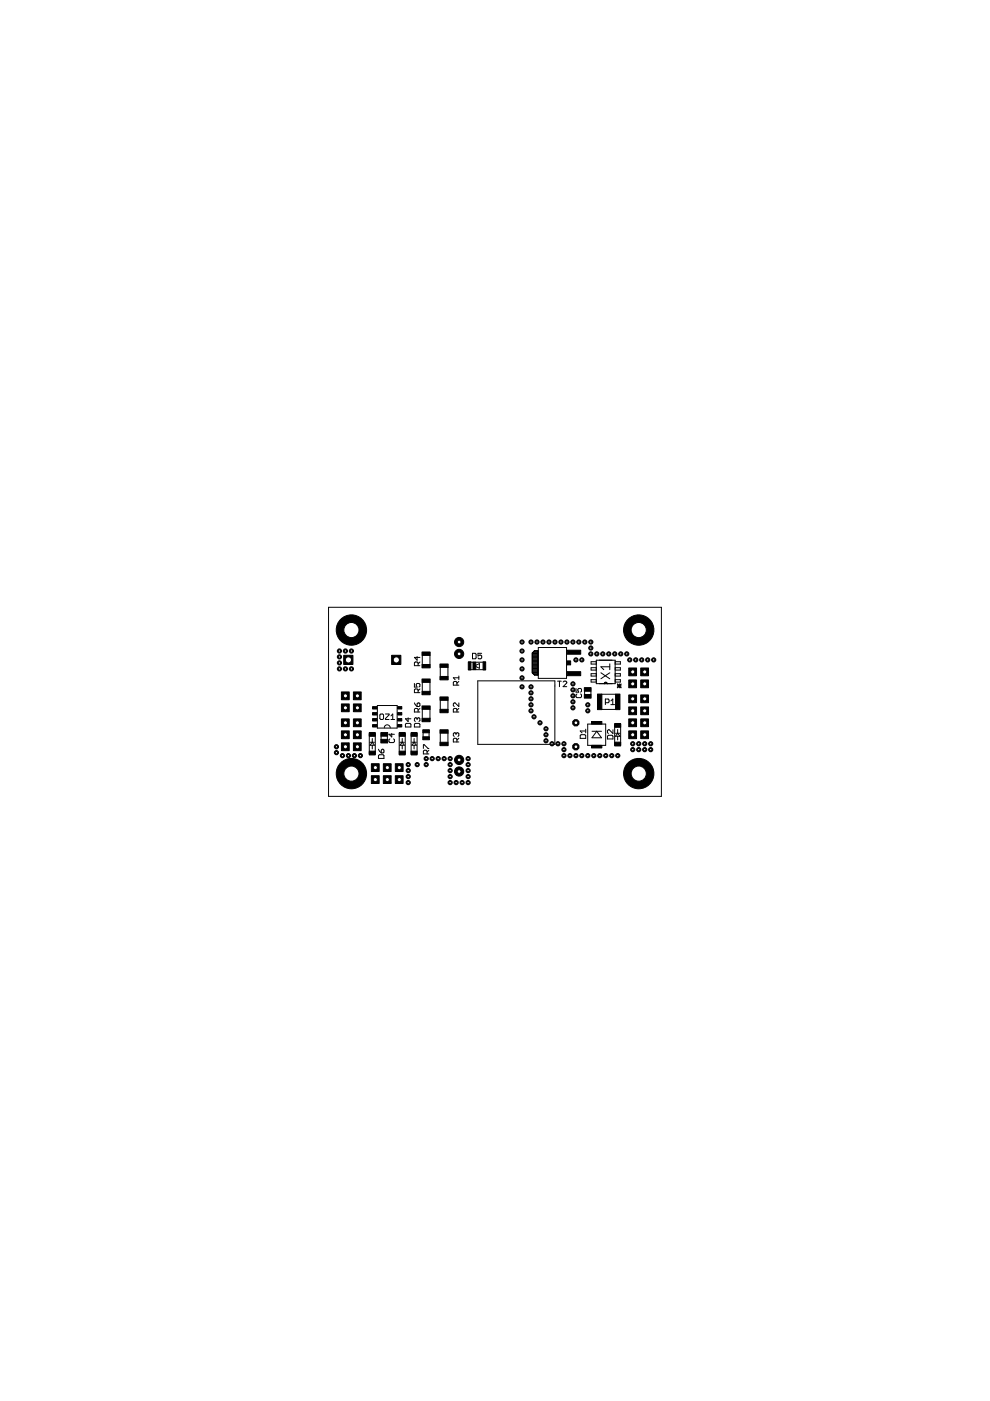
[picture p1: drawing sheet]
<svg xmlns="http://www.w3.org/2000/svg" width="210mm" height="297mm" viewBox="0 0 210 297" stroke-linecap="round" stroke-linejoin="round" font-family="sans-serif">
<g fill="none" stroke="#000" stroke-width=".21">
<path d="M88.4 139.2v.8l-.5-.6h1.1M89.5 139v1.9M91.2 139v1.9M100.2 138.5h.6l.1 .2v.8l-.1 .2h-.6zM102.1 138.5h-.8v.6l.4-.2 .4 .2v.4l-.2 .2h-.4l-.2-.2M112.9 139.9h1.1M112.9 139.7h1.1M112.9 139.6h1.1M112.9 139.4h1.1M112.9 139.2h1.1M112.9 139h1.1M112.9 138.9h1.1"/>
<path d="M112.9 138.7h1.1M112.9 138.6h1.1M112.9 138.4h1.1M113.1 138.2h.9M113.3 138h.7M113.3 138h.7v5.1h-.7l-.4-.4v-4.2zM114.1 137.3h6v6.5h-6zM126.4 140h4v4.9h-4zM78.3 155.5v4.4M78.4 157.4h1M78.9 157.4l.5 .6h-1zM78.9 156.6v.8"/>
<path d="M78.9 158v.8M79.6 155.5v4.4M80 149.6h4.2v4.8h-4.2zM80.2 158.9l.6 .7M80.5 151.6l.3-.2h.3l.2 .2v.8l-.2 .1h-.3l-.3-.1zM80.8 156.1v.7M81 158.9l.4 .1v.4l-.2 .2h-.4v-.6zM81.5 154.3a.63 .63 0 0 1 .6-.6 .63 .63 0 0 1 .6 .6M81.7 151.4h.8v.2l-.8 .8v.1h.8M82.1 156v.8M82.7 156.7l-.2 .1v.4l.2 .2h.7l.2-.2v-.4l-.2-.1M82.9 152.5h.8"/>
<path d="M82.9 151.8l.4-.4v1.1M83.1 155.5v.8l-.6-.6h1.1M84.6 155.5v4.4M84.8 157.4h.9M85.3 157.4l.4 .6h-.9zM85.3 156.6v.8M85.3 158v.8M85.9 155.5v4.4M86 153.6l.1-.2h.8l.2 .2v.5h-1.1zM86.5 152.2v.8l-.5-.6h1.1M87.2 155.5v4.4M87.3 157.4h1"/>
<path d="M87.8 157.4l.5 .6h-1zM87.8 156.6v.8M87.8 158v.8M87.9 144.9v.8h.5l-.2-.4 .2-.4h.4l.2 .2v.4l-.2 .2M87.9 149l.5 .8M88.1 153.4h.7l.2 .2v.5h-1.1v-.5zM88.4 149.2l.4-.2 .2 .2v.4l-.2 .2h-.4zM88.4 152.4v.2M88.4 155.5v4.4M88.4 152.4l-.2-.2-.3 .2v.4l.2 .2M88.4 152.4l.2-.2 .4 .2v.4l-.2 .2M88.6 151v-.6l-.2-.2h-.3l-.2 .2v.6h1.1"/>
<path d="M88.6 141.1v-.6l-.2-.1h-.3l-.2 .1v.6h1.1M88.6 146.9v-.6l-.2-.2h-.3l-.2 .2v.6h1.1M89 140.4l-.4 .4M89 146.1l-.4 .4M89 150.2l-.4 .4M89.5 144.7v1.9M89.5 150.4v1.9M89.7 155.4v.8M89.8 158.7v-.8h.2l.7 .8h.2M90.6 159.9v-.6l-.3-.2h-.3l-.2 .2v.6h1.1M90.9 159.1l-.3 .4M91 155.4v.8"/>
<path d="M91.2 144.7v1.9M91.2 150.4v1.9M93.3 141.5v1.9M93.3 148.5v1.9M93.3 155.5v1.9M95 141.5v1.9M95 148.5v1.9M95 155.5v1.9M96.7 155.6l-.2-.2-.4 .2v.4l.2 .1M96.7 155.6l.2-.2 .4 .2v.4l-.2 .1M96.7 155.6v.2M96.9 157.3v-.6l-.2-.2h-.4l-.2 .2v.6h1.2"/>
<path d="M96.9 145.3v-.6l-.2-.2h-.4l-.2 .2v.6h1.2M96.9 151v-.6l-.2-.2h-.4l-.2 .2v.6h1.2M97.3 149v.8l-.8-.8-.4 .2v.4l.2 .2M97.3 144.5l-.4 .4M97.3 143.7h-1.2l.4 .4M97.3 143.3v.8M97.3 150.2l-.4 .4M97.3 156.5l-.4 .4M99.8 140.4h2.6M99.8 142h2.6M100.6 141.2l1-.5v1zM101.3 144.4h16.3v13.4h-16.3z"/>
<path d="M112.9 142.1h1.1M112.9 141.6h1.1M112.9 142.6h1.1M112.9 142.4h1.1M112.9 142.2h1.1M112.9 141.9h1.1M112.9 141.7h1.1M112.9 141.4h1.1M112.9 141.2h1.1M112.9 141.1h1.1M112.9 140.9h1.1M112.9 140.7h1.1"/>
<path d="M112.9 140.6h1.1M112.9 140.4h1.1M112.9 140.2h1.1M112.9 140.1h1.1M112.9 142.7h1.1M113.1 142.9h.9M113.3 143.1h.7M118.2 144.4h.8M118.6 144.4v1.2M119.4 144.6l.2-.2h.4l.2 .2v.2l-.8 .8h.8M122.1 146v.7h.6l-.2-.3 .2-.4h.4l.2 .2v.4l-.2 .1M122.3 147.1l-.2 .2v.4l.2 .2h.8l.2-.2v-.4l-.2-.2"/>
<path d="M123 156l.2-.2h.8l.2 .2v.5h-1.2zM124 146.5v.8M124.2 154.6v.8M124.2 155h-1.2l.4 .4M124.6 153.5h3.8v4.5h-3.8zM125.3 146.5v.8M125.5 155h2M126.4 144.1h-1.1v.5h1.1M126.4 142.8h-1.1v.5h1.1M126.4 141.6h-1.1v.5h1.1M126.4 140.3h-1.1v.5h1.1M126.5 155l1 1.4h-2z"/>
<path d="M127.4 142.6l1.9 1.3M127.6 150.4h2.9M127.6 147.2h2.9M128.1 144.9l.3-.2 .3 .2M128.4 149h.5l.2-.2v-.4l-.2-.2h-.5v1.2M129 155.9h.8l.2 .2v.6h-1.2v-.6zM129.3 142.6l-1.9 1.3M129.3 141.4h-1.9l.6 .6M129.3 140.7v1.3M129.5 148.6l.4-.4v1.2M129.5 149.4h.8M130 154.7v.8l-.8-.8-.4 .2v.4l.2 .2"/>
<path d="M130.3 153.6v4.4M130.4 144.1h1.1v.5h-1.1M130.4 140.3h1.1v.5h-1.1M130.4 141.6h1.1v.5h-1.1M130.4 142.8h1.1v.5h-1.1M130.5 155.5h.9M130.9 145l.8 .8M130.9 145.4h.8M131 155.5l.4 .6h-.9zM131 154.7v.8M131 156.1v.8M131.3 145v.8"/>
<path d="M131.6 153.6v4.4M131.7 145l-.8 .8M80.2 160.2l.2-.2h.8l.2 .2v.6h-1.2z"/>
</g>
<g fill="#000" stroke="#000" stroke-width=".21">
<path d="M89.5 138.2h1.7v.8h-1.7zM120.2 137.9h2.9v.8h-2.9zM78.3 159.3h1.3v.8h-1.3zM78.3 155.3h1.3v.8h-1.3zM79 149.8h.9v.5h-.9zM79 151.1h.9v.5h-.9zM79 152.4h.9v.5h-.9zM79 153.6h.9v.5h-.9zM80.8 155.3h1.4v.8h-1.4zM80.8 156.8h1.4v.7h-1.4zM84.3 153.6h.9v.5h-.9zM84.3 152.4h.9v.5h-.9z"/>
<path d="M84.3 151.1h.9v.5h-.9zM84.3 149.8h.9v.5h-.9zM84.6 159.3h1.3v.8h-1.3zM84.6 155.3h1.3v.8h-1.3zM87.2 159.3h1.2v.8h-1.2zM87.2 155.3h1.2v.8h-1.2zM89.6 154.7h1.4v.7h-1.4zM89.6 156.2h1.4v.6h-1.4zM89.5 140.9h1.7v.7h-1.7zM89.5 146.6h1.7v.7h-1.7zM89.5 144h1.7v.7h-1.7zM89.5 152.3h1.7v.7h-1.7z"/>
<path d="M89.5 149.7h1.7v.7h-1.7zM93.3 143.4h1.7v.7h-1.7zM93.3 140.8h1.7v.7h-1.7zM93.3 150.4h1.7v.7h-1.7zM93.3 147.8h1.7v.7h-1.7zM93.3 157.4h1.7v.7h-1.7zM93.3 154.7h1.7v.7h-1.7zM99.3 140.3h.5v1.7h-.5zM100.3 140.4h.6v1.6h-.6zM102.4 140.3h.6v1.7h-.6zM120.2 140.1h.8v.9h-.8zM120.2 142.4h2.9v.9h-2.9z"/>
<path d="M123.9 145.8h1.4v.8h-1.4zM123.9 147.3h1.4v.7h-1.4zM125.4 153h2.2v.5h-2.2zM125.4 158h2.2v.6h-2.2zM126.7 147.2h.9v3.3h-.9zM130.5 147.2h.9v3.3h-.9zM130.3 157.4h1.3v.8h-1.3zM130.3 153.4h1.3v.8h-1.3z"/>
</g>
<circle cx="97.3" cy="138.6" r=".97" fill="#000" stroke="#000" stroke-width=".21"/>
<circle cx="97.3" cy="138.6" r=".4" fill="#fff" stroke="#000" stroke-width=".21"/>
<circle cx="97.3" cy="161.1" r=".97" fill="#000" stroke="#000" stroke-width=".21"/>
<circle cx="97.3" cy="161.1" r=".4" fill="#fff" stroke="#000" stroke-width=".21"/>
<circle cx="97.3" cy="136.1" r=".97" fill="#000" stroke="#000" stroke-width=".21"/>
<circle cx="97.3" cy="136.1" r=".4" fill="#fff" stroke="#000" stroke-width=".21"/>
<circle cx="97.3" cy="163.6" r=".97" fill="#000" stroke="#000" stroke-width=".21"/>
<circle cx="97.3" cy="163.6" r=".4" fill="#fff" stroke="#000" stroke-width=".21"/>
<circle cx="122.1" cy="153.2" r=".71" fill="#000" stroke="#000" stroke-width=".21"/>
<circle cx="122.1" cy="153.2" r=".4" fill="#fff" stroke="#000" stroke-width=".21"/>
<circle cx="122.1" cy="158.3" r=".71" fill="#000" stroke="#000" stroke-width=".21"/>
<circle cx="122.1" cy="158.3" r=".4" fill="#fff" stroke="#000" stroke-width=".21"/>
<path d="M133.3 155h1.7v1.6h-1.7z" fill="#000" stroke="#000" stroke-width=".21"/>
<circle cx="134.2" cy="155.8" r=".44" fill="#fff" stroke="#000" stroke-width=".21"/>
<path d="M133.3 152.4h1.7v1.7h-1.7z" fill="#000" stroke="#000" stroke-width=".21"/>
<circle cx="134.2" cy="153.2" r=".44" fill="#fff" stroke="#000" stroke-width=".21"/>
<path d="M133.3 149.9h1.7v1.6h-1.7z" fill="#000" stroke="#000" stroke-width=".21"/>
<circle cx="134.2" cy="150.7" r=".44" fill="#fff" stroke="#000" stroke-width=".21"/>
<path d="M133.3 147.3h1.7v1.7h-1.7z" fill="#000" stroke="#000" stroke-width=".21"/>
<circle cx="134.2" cy="148.2" r=".44" fill="#fff" stroke="#000" stroke-width=".21"/>
<path d="M135.8 155h1.7v1.6h-1.7z" fill="#000" stroke="#000" stroke-width=".21"/>
<circle cx="136.7" cy="155.8" r=".44" fill="#fff" stroke="#000" stroke-width=".21"/>
<path d="M135.8 152.4h1.7v1.7h-1.7z" fill="#000" stroke="#000" stroke-width=".21"/>
<circle cx="136.7" cy="153.2" r=".44" fill="#fff" stroke="#000" stroke-width=".21"/>
<path d="M135.8 149.9h1.7v1.6h-1.7z" fill="#000" stroke="#000" stroke-width=".21"/>
<circle cx="136.7" cy="150.7" r=".44" fill="#fff" stroke="#000" stroke-width=".21"/>
<path d="M135.8 147.3h1.7v1.7h-1.7z" fill="#000" stroke="#000" stroke-width=".21"/>
<circle cx="136.7" cy="148.2" r=".44" fill="#fff" stroke="#000" stroke-width=".21"/>
<path d="M135.8 141.6h1.7v1.7h-1.7z" fill="#000" stroke="#000" stroke-width=".21"/>
<circle cx="136.7" cy="142.5" r=".44" fill="#fff" stroke="#000" stroke-width=".21"/>
<path d="M135.8 144.2h1.7v1.6h-1.7z" fill="#000" stroke="#000" stroke-width=".21"/>
<circle cx="136.7" cy="145" r=".44" fill="#fff" stroke="#000" stroke-width=".21"/>
<path d="M133.3 141.6h1.7v1.7h-1.7z" fill="#000" stroke="#000" stroke-width=".21"/>
<circle cx="134.2" cy="142.5" r=".44" fill="#fff" stroke="#000" stroke-width=".21"/>
<path d="M133.3 144.2h1.7v1.6h-1.7z" fill="#000" stroke="#000" stroke-width=".21"/>
<circle cx="134.2" cy="145" r=".44" fill="#fff" stroke="#000" stroke-width=".21"/>
<path d="M72.4 157.5h1.6v1.7h-1.6z" fill="#000" stroke="#000" stroke-width=".21"/>
<circle cx="73.2" cy="158.3" r=".44" fill="#fff" stroke="#000" stroke-width=".21"/>
<path d="M72.4 155h1.6v1.6h-1.6z" fill="#000" stroke="#000" stroke-width=".21"/>
<circle cx="73.2" cy="155.8" r=".44" fill="#fff" stroke="#000" stroke-width=".21"/>
<path d="M72.4 152.4h1.6v1.7h-1.6z" fill="#000" stroke="#000" stroke-width=".21"/>
<circle cx="73.2" cy="153.2" r=".44" fill="#fff" stroke="#000" stroke-width=".21"/>
<path d="M74.9 157.5h1.7v1.7h-1.7z" fill="#000" stroke="#000" stroke-width=".21"/>
<circle cx="75.8" cy="158.3" r=".44" fill="#fff" stroke="#000" stroke-width=".21"/>
<path d="M74.9 155h1.7v1.6h-1.7z" fill="#000" stroke="#000" stroke-width=".21"/>
<circle cx="75.8" cy="155.8" r=".44" fill="#fff" stroke="#000" stroke-width=".21"/>
<path d="M74.9 152.4h1.7v1.7h-1.7z" fill="#000" stroke="#000" stroke-width=".21"/>
<circle cx="75.8" cy="153.2" r=".44" fill="#fff" stroke="#000" stroke-width=".21"/>
<path d="M74.9 146.7h1.7v1.7h-1.7z" fill="#000" stroke="#000" stroke-width=".21"/>
<circle cx="75.8" cy="147.5" r=".44" fill="#fff" stroke="#000" stroke-width=".21"/>
<path d="M74.9 149.2h1.7v1.7h-1.7z" fill="#000" stroke="#000" stroke-width=".21"/>
<circle cx="75.8" cy="150.1" r=".44" fill="#fff" stroke="#000" stroke-width=".21"/>
<path d="M72.4 146.7h1.6v1.7h-1.6z" fill="#000" stroke="#000" stroke-width=".21"/>
<circle cx="73.2" cy="147.5" r=".44" fill="#fff" stroke="#000" stroke-width=".21"/>
<path d="M72.4 149.2h1.6v1.7h-1.6z" fill="#000" stroke="#000" stroke-width=".21"/>
<circle cx="73.2" cy="150.1" r=".44" fill="#fff" stroke="#000" stroke-width=".21"/>
<path d="M83.8 164.5h1.7v1.6h-1.7z" fill="#000" stroke="#000" stroke-width=".21"/>
<circle cx="84.7" cy="165.3" r=".44" fill="#fff" stroke="#000" stroke-width=".21"/>
<path d="M81.3 164.5h1.6v1.6h-1.6z" fill="#000" stroke="#000" stroke-width=".21"/>
<circle cx="82.1" cy="165.3" r=".44" fill="#fff" stroke="#000" stroke-width=".21"/>
<path d="M78.7 164.5h1.7v1.6h-1.7z" fill="#000" stroke="#000" stroke-width=".21"/>
<circle cx="79.6" cy="165.3" r=".44" fill="#fff" stroke="#000" stroke-width=".21"/>
<path d="M83.8 161.9h1.7v1.7h-1.7z" fill="#000" stroke="#000" stroke-width=".21"/>
<circle cx="84.7" cy="162.8" r=".44" fill="#fff" stroke="#000" stroke-width=".21"/>
<path d="M81.3 161.9h1.6v1.7h-1.6z" fill="#000" stroke="#000" stroke-width=".21"/>
<circle cx="82.1" cy="162.8" r=".44" fill="#fff" stroke="#000" stroke-width=".21"/>
<path d="M78.7 161.9h1.7v1.7h-1.7z" fill="#000" stroke="#000" stroke-width=".21"/>
<circle cx="79.6" cy="162.8" r=".44" fill="#fff" stroke="#000" stroke-width=".21"/>
<circle cx="135.4" cy="164" r="3.2" fill="#000" stroke="#000" stroke-width=".21"/>
<circle cx="135.4" cy="164" r="1.61" fill="#fff" stroke="#000" stroke-width=".21"/>
<circle cx="135.4" cy="133.6" r="3.2" fill="#000" stroke="#000" stroke-width=".21"/>
<circle cx="135.4" cy="133.6" r="1.61" fill="#fff" stroke="#000" stroke-width=".21"/>
<circle cx="74.5" cy="164" r="3.2" fill="#000" stroke="#000" stroke-width=".21"/>
<circle cx="74.5" cy="164" r="1.61" fill="#fff" stroke="#000" stroke-width=".21"/>
<circle cx="74.5" cy="133.6" r="3.2" fill="#000" stroke="#000" stroke-width=".21"/>
<circle cx="74.5" cy="133.6" r="1.61" fill="#fff" stroke="#000" stroke-width=".21"/>
<path d="M83 138.9h2v2h-2z" fill="#000" stroke="#000" stroke-width=".21"/>
<circle cx="84" cy="139.9" r=".66" fill="#fff" stroke="#000" stroke-width=".21"/>
<path d="M72.9 138.9h1.9v2h-1.9z" fill="#000" stroke="#000" stroke-width=".21"/>
<circle cx="73.9" cy="139.9" r=".66" fill="#fff" stroke="#000" stroke-width=".21"/>
<circle cx="122.7" cy="136.1" r=".44" fill="#000" stroke="#000" stroke-width=".21"/>
<circle cx="122.7" cy="136.1" r=".25" fill="#fff" stroke="#000" stroke-width=".21"/>
<circle cx="121.5" cy="136.1" r=".44" fill="#000" stroke="#000" stroke-width=".21"/>
<circle cx="121.5" cy="136.1" r=".25" fill="#fff" stroke="#000" stroke-width=".21"/>
<circle cx="120.2" cy="136.1" r=".44" fill="#000" stroke="#000" stroke-width=".21"/>
<circle cx="120.2" cy="136.1" r=".25" fill="#fff" stroke="#000" stroke-width=".21"/>
<circle cx="118.9" cy="136.1" r=".44" fill="#000" stroke="#000" stroke-width=".21"/>
<circle cx="118.9" cy="136.1" r=".25" fill="#fff" stroke="#000" stroke-width=".21"/>
<circle cx="117.7" cy="136.1" r=".44" fill="#000" stroke="#000" stroke-width=".21"/>
<circle cx="117.7" cy="136.1" r=".25" fill="#fff" stroke="#000" stroke-width=".21"/>
<circle cx="116.4" cy="136.1" r=".44" fill="#000" stroke="#000" stroke-width=".21"/>
<circle cx="116.4" cy="136.1" r=".25" fill="#fff" stroke="#000" stroke-width=".21"/>
<circle cx="115.1" cy="136.1" r=".44" fill="#000" stroke="#000" stroke-width=".21"/>
<circle cx="115.1" cy="136.1" r=".25" fill="#fff" stroke="#000" stroke-width=".21"/>
<circle cx="113.9" cy="136.1" r=".44" fill="#000" stroke="#000" stroke-width=".21"/>
<circle cx="113.9" cy="136.1" r=".25" fill="#fff" stroke="#000" stroke-width=".21"/>
<circle cx="112.6" cy="136.1" r=".44" fill="#000" stroke="#000" stroke-width=".21"/>
<circle cx="112.6" cy="136.1" r=".25" fill="#fff" stroke="#000" stroke-width=".21"/>
<circle cx="110.7" cy="136.1" r=".44" fill="#000" stroke="#000" stroke-width=".21"/>
<circle cx="110.7" cy="136.1" r=".25" fill="#fff" stroke="#000" stroke-width=".21"/>
<circle cx="110.7" cy="138" r=".44" fill="#000" stroke="#000" stroke-width=".21"/>
<circle cx="110.7" cy="138" r=".25" fill="#fff" stroke="#000" stroke-width=".21"/>
<circle cx="110.7" cy="139.9" r=".44" fill="#000" stroke="#000" stroke-width=".21"/>
<circle cx="110.7" cy="139.9" r=".25" fill="#fff" stroke="#000" stroke-width=".21"/>
<circle cx="110.7" cy="141.8" r=".44" fill="#000" stroke="#000" stroke-width=".21"/>
<circle cx="110.7" cy="141.8" r=".25" fill="#fff" stroke="#000" stroke-width=".21"/>
<circle cx="110.7" cy="143.7" r=".44" fill="#000" stroke="#000" stroke-width=".21"/>
<circle cx="110.7" cy="143.7" r=".25" fill="#fff" stroke="#000" stroke-width=".21"/>
<circle cx="110.7" cy="145.6" r=".44" fill="#000" stroke="#000" stroke-width=".21"/>
<circle cx="110.7" cy="145.6" r=".25" fill="#fff" stroke="#000" stroke-width=".21"/>
<circle cx="112.6" cy="145.6" r=".44" fill="#000" stroke="#000" stroke-width=".21"/>
<circle cx="112.6" cy="145.6" r=".25" fill="#fff" stroke="#000" stroke-width=".21"/>
<circle cx="124" cy="136.1" r=".44" fill="#000" stroke="#000" stroke-width=".21"/>
<circle cx="124" cy="136.1" r=".25" fill="#fff" stroke="#000" stroke-width=".21"/>
<circle cx="125.3" cy="136.1" r=".44" fill="#000" stroke="#000" stroke-width=".21"/>
<circle cx="125.3" cy="136.1" r=".25" fill="#fff" stroke="#000" stroke-width=".21"/>
<circle cx="125.3" cy="137.4" r=".44" fill="#000" stroke="#000" stroke-width=".21"/>
<circle cx="125.3" cy="137.4" r=".25" fill="#fff" stroke="#000" stroke-width=".21"/>
<circle cx="125.3" cy="138.6" r=".44" fill="#000" stroke="#000" stroke-width=".21"/>
<circle cx="125.3" cy="138.6" r=".25" fill="#fff" stroke="#000" stroke-width=".21"/>
<circle cx="123.4" cy="139.9" r=".44" fill="#000" stroke="#000" stroke-width=".21"/>
<circle cx="123.4" cy="139.9" r=".25" fill="#fff" stroke="#000" stroke-width=".21"/>
<circle cx="122.1" cy="139.9" r=".44" fill="#000" stroke="#000" stroke-width=".21"/>
<circle cx="122.1" cy="139.9" r=".25" fill="#fff" stroke="#000" stroke-width=".21"/>
<circle cx="138" cy="157.7" r=".44" fill="#000" stroke="#000" stroke-width=".21"/>
<circle cx="138" cy="157.7" r=".25" fill="#fff" stroke="#000" stroke-width=".21"/>
<circle cx="136.7" cy="157.7" r=".44" fill="#000" stroke="#000" stroke-width=".21"/>
<circle cx="136.7" cy="157.7" r=".25" fill="#fff" stroke="#000" stroke-width=".21"/>
<circle cx="135.4" cy="157.7" r=".44" fill="#000" stroke="#000" stroke-width=".21"/>
<circle cx="135.4" cy="157.7" r=".25" fill="#fff" stroke="#000" stroke-width=".21"/>
<circle cx="134.2" cy="157.7" r=".44" fill="#000" stroke="#000" stroke-width=".21"/>
<circle cx="134.2" cy="157.7" r=".25" fill="#fff" stroke="#000" stroke-width=".21"/>
<circle cx="138" cy="158.9" r=".44" fill="#000" stroke="#000" stroke-width=".21"/>
<circle cx="138" cy="158.9" r=".25" fill="#fff" stroke="#000" stroke-width=".21"/>
<circle cx="136.7" cy="158.9" r=".44" fill="#000" stroke="#000" stroke-width=".21"/>
<circle cx="136.7" cy="158.9" r=".25" fill="#fff" stroke="#000" stroke-width=".21"/>
<circle cx="135.4" cy="158.9" r=".44" fill="#000" stroke="#000" stroke-width=".21"/>
<circle cx="135.4" cy="158.9" r=".25" fill="#fff" stroke="#000" stroke-width=".21"/>
<circle cx="134.2" cy="158.9" r=".44" fill="#000" stroke="#000" stroke-width=".21"/>
<circle cx="134.2" cy="158.9" r=".25" fill="#fff" stroke="#000" stroke-width=".21"/>
<circle cx="131" cy="160.2" r=".44" fill="#000" stroke="#000" stroke-width=".21"/>
<circle cx="131" cy="160.2" r=".25" fill="#fff" stroke="#000" stroke-width=".21"/>
<circle cx="129.7" cy="160.2" r=".44" fill="#000" stroke="#000" stroke-width=".21"/>
<circle cx="129.7" cy="160.2" r=".25" fill="#fff" stroke="#000" stroke-width=".21"/>
<circle cx="128.4" cy="160.2" r=".44" fill="#000" stroke="#000" stroke-width=".21"/>
<circle cx="128.4" cy="160.2" r=".25" fill="#fff" stroke="#000" stroke-width=".21"/>
<circle cx="127.2" cy="160.2" r=".44" fill="#000" stroke="#000" stroke-width=".21"/>
<circle cx="127.2" cy="160.2" r=".25" fill="#fff" stroke="#000" stroke-width=".21"/>
<circle cx="125.9" cy="160.2" r=".44" fill="#000" stroke="#000" stroke-width=".21"/>
<circle cx="125.9" cy="160.2" r=".25" fill="#fff" stroke="#000" stroke-width=".21"/>
<circle cx="124.6" cy="160.2" r=".44" fill="#000" stroke="#000" stroke-width=".21"/>
<circle cx="124.6" cy="160.2" r=".25" fill="#fff" stroke="#000" stroke-width=".21"/>
<circle cx="123.4" cy="160.2" r=".44" fill="#000" stroke="#000" stroke-width=".21"/>
<circle cx="123.4" cy="160.2" r=".25" fill="#fff" stroke="#000" stroke-width=".21"/>
<circle cx="122.1" cy="160.2" r=".44" fill="#000" stroke="#000" stroke-width=".21"/>
<circle cx="122.1" cy="160.2" r=".25" fill="#fff" stroke="#000" stroke-width=".21"/>
<circle cx="120.8" cy="160.2" r=".44" fill="#000" stroke="#000" stroke-width=".21"/>
<circle cx="120.8" cy="160.2" r=".25" fill="#fff" stroke="#000" stroke-width=".21"/>
<circle cx="119.6" cy="160.2" r=".44" fill="#000" stroke="#000" stroke-width=".21"/>
<circle cx="119.6" cy="160.2" r=".25" fill="#fff" stroke="#000" stroke-width=".21"/>
<circle cx="119.6" cy="158.9" r=".44" fill="#000" stroke="#000" stroke-width=".21"/>
<circle cx="119.6" cy="158.9" r=".25" fill="#fff" stroke="#000" stroke-width=".21"/>
<circle cx="119.6" cy="157.7" r=".44" fill="#000" stroke="#000" stroke-width=".21"/>
<circle cx="119.6" cy="157.7" r=".25" fill="#fff" stroke="#000" stroke-width=".21"/>
<circle cx="99.3" cy="160.8" r=".44" fill="#000" stroke="#000" stroke-width=".21"/>
<circle cx="99.3" cy="160.8" r=".25" fill="#fff" stroke="#000" stroke-width=".21"/>
<circle cx="99.3" cy="162.1" r=".44" fill="#000" stroke="#000" stroke-width=".21"/>
<circle cx="99.3" cy="162.1" r=".25" fill="#fff" stroke="#000" stroke-width=".21"/>
<circle cx="99.3" cy="163.4" r=".44" fill="#000" stroke="#000" stroke-width=".21"/>
<circle cx="99.3" cy="163.4" r=".25" fill="#fff" stroke="#000" stroke-width=".21"/>
<circle cx="99.3" cy="164.7" r=".44" fill="#000" stroke="#000" stroke-width=".21"/>
<circle cx="99.3" cy="164.7" r=".25" fill="#fff" stroke="#000" stroke-width=".21"/>
<circle cx="99.3" cy="165.9" r=".44" fill="#000" stroke="#000" stroke-width=".21"/>
<circle cx="99.3" cy="165.9" r=".25" fill="#fff" stroke="#000" stroke-width=".21"/>
<circle cx="98" cy="165.9" r=".44" fill="#000" stroke="#000" stroke-width=".21"/>
<circle cx="98" cy="165.9" r=".25" fill="#fff" stroke="#000" stroke-width=".21"/>
<circle cx="96.7" cy="165.9" r=".44" fill="#000" stroke="#000" stroke-width=".21"/>
<circle cx="96.7" cy="165.9" r=".25" fill="#fff" stroke="#000" stroke-width=".21"/>
<circle cx="95.4" cy="165.9" r=".44" fill="#000" stroke="#000" stroke-width=".21"/>
<circle cx="95.4" cy="165.9" r=".25" fill="#fff" stroke="#000" stroke-width=".21"/>
<circle cx="95.4" cy="164.7" r=".44" fill="#000" stroke="#000" stroke-width=".21"/>
<circle cx="95.4" cy="164.7" r=".25" fill="#fff" stroke="#000" stroke-width=".21"/>
<circle cx="95.4" cy="163.4" r=".44" fill="#000" stroke="#000" stroke-width=".21"/>
<circle cx="95.4" cy="163.4" r=".25" fill="#fff" stroke="#000" stroke-width=".21"/>
<circle cx="95.4" cy="162.1" r=".44" fill="#000" stroke="#000" stroke-width=".21"/>
<circle cx="95.4" cy="162.1" r=".25" fill="#fff" stroke="#000" stroke-width=".21"/>
<circle cx="95.4" cy="160.8" r=".44" fill="#000" stroke="#000" stroke-width=".21"/>
<circle cx="95.4" cy="160.8" r=".25" fill="#fff" stroke="#000" stroke-width=".21"/>
<circle cx="72" cy="138" r=".44" fill="#000" stroke="#000" stroke-width=".21"/>
<circle cx="72" cy="138" r=".25" fill="#fff" stroke="#000" stroke-width=".21"/>
<circle cx="72" cy="139.3" r=".44" fill="#000" stroke="#000" stroke-width=".21"/>
<circle cx="72" cy="139.3" r=".25" fill="#fff" stroke="#000" stroke-width=".21"/>
<circle cx="72" cy="140.5" r=".44" fill="#000" stroke="#000" stroke-width=".21"/>
<circle cx="72" cy="140.5" r=".25" fill="#fff" stroke="#000" stroke-width=".21"/>
<circle cx="72" cy="141.8" r=".44" fill="#000" stroke="#000" stroke-width=".21"/>
<circle cx="72" cy="141.8" r=".25" fill="#fff" stroke="#000" stroke-width=".21"/>
<circle cx="73.2" cy="141.8" r=".44" fill="#000" stroke="#000" stroke-width=".21"/>
<circle cx="73.2" cy="141.8" r=".25" fill="#fff" stroke="#000" stroke-width=".21"/>
<circle cx="74.5" cy="141.8" r=".44" fill="#000" stroke="#000" stroke-width=".21"/>
<circle cx="74.5" cy="141.8" r=".25" fill="#fff" stroke="#000" stroke-width=".21"/>
<circle cx="73.2" cy="138" r=".44" fill="#000" stroke="#000" stroke-width=".21"/>
<circle cx="73.2" cy="138" r=".25" fill="#fff" stroke="#000" stroke-width=".21"/>
<circle cx="74.5" cy="138" r=".44" fill="#000" stroke="#000" stroke-width=".21"/>
<circle cx="74.5" cy="138" r=".25" fill="#fff" stroke="#000" stroke-width=".21"/>
<circle cx="71.3" cy="158.3" r=".44" fill="#000" stroke="#000" stroke-width=".21"/>
<circle cx="71.3" cy="158.3" r=".25" fill="#fff" stroke="#000" stroke-width=".21"/>
<circle cx="71.3" cy="159.6" r=".44" fill="#000" stroke="#000" stroke-width=".21"/>
<circle cx="71.3" cy="159.6" r=".25" fill="#fff" stroke="#000" stroke-width=".21"/>
<circle cx="72.6" cy="160.2" r=".44" fill="#000" stroke="#000" stroke-width=".21"/>
<circle cx="72.6" cy="160.2" r=".25" fill="#fff" stroke="#000" stroke-width=".21"/>
<circle cx="73.9" cy="160.2" r=".44" fill="#000" stroke="#000" stroke-width=".21"/>
<circle cx="73.9" cy="160.2" r=".25" fill="#fff" stroke="#000" stroke-width=".21"/>
<circle cx="75.1" cy="160.2" r=".44" fill="#000" stroke="#000" stroke-width=".21"/>
<circle cx="75.1" cy="160.2" r=".25" fill="#fff" stroke="#000" stroke-width=".21"/>
<circle cx="76.4" cy="160.2" r=".44" fill="#000" stroke="#000" stroke-width=".21"/>
<circle cx="76.4" cy="160.2" r=".25" fill="#fff" stroke="#000" stroke-width=".21"/>
<circle cx="86.6" cy="162.1" r=".44" fill="#000" stroke="#000" stroke-width=".21"/>
<circle cx="86.6" cy="162.1" r=".25" fill="#fff" stroke="#000" stroke-width=".21"/>
<circle cx="86.6" cy="163.4" r=".44" fill="#000" stroke="#000" stroke-width=".21"/>
<circle cx="86.6" cy="163.4" r=".25" fill="#fff" stroke="#000" stroke-width=".21"/>
<circle cx="86.6" cy="164.7" r=".44" fill="#000" stroke="#000" stroke-width=".21"/>
<circle cx="86.6" cy="164.7" r=".25" fill="#fff" stroke="#000" stroke-width=".21"/>
<circle cx="86.6" cy="165.9" r=".44" fill="#000" stroke="#000" stroke-width=".21"/>
<circle cx="86.6" cy="165.9" r=".25" fill="#fff" stroke="#000" stroke-width=".21"/>
<circle cx="94.2" cy="160.8" r=".44" fill="#000" stroke="#000" stroke-width=".21"/>
<circle cx="94.2" cy="160.8" r=".25" fill="#fff" stroke="#000" stroke-width=".21"/>
<circle cx="92.9" cy="160.8" r=".44" fill="#000" stroke="#000" stroke-width=".21"/>
<circle cx="92.9" cy="160.8" r=".25" fill="#fff" stroke="#000" stroke-width=".21"/>
<circle cx="91.6" cy="160.8" r=".44" fill="#000" stroke="#000" stroke-width=".21"/>
<circle cx="91.6" cy="160.8" r=".25" fill="#fff" stroke="#000" stroke-width=".21"/>
<circle cx="90.4" cy="160.8" r=".44" fill="#000" stroke="#000" stroke-width=".21"/>
<circle cx="90.4" cy="160.8" r=".25" fill="#fff" stroke="#000" stroke-width=".21"/>
<circle cx="90.4" cy="162.1" r=".44" fill="#000" stroke="#000" stroke-width=".21"/>
<circle cx="90.4" cy="162.1" r=".25" fill="#fff" stroke="#000" stroke-width=".21"/>
<circle cx="88.5" cy="162.1" r=".44" fill="#000" stroke="#000" stroke-width=".21"/>
<circle cx="88.5" cy="162.1" r=".25" fill="#fff" stroke="#000" stroke-width=".21"/>
<circle cx="121.5" cy="145" r=".44" fill="#000" stroke="#000" stroke-width=".21"/>
<circle cx="121.5" cy="145" r=".25" fill="#fff" stroke="#000" stroke-width=".21"/>
<circle cx="121.5" cy="146.3" r=".44" fill="#000" stroke="#000" stroke-width=".21"/>
<circle cx="121.5" cy="146.3" r=".25" fill="#fff" stroke="#000" stroke-width=".21"/>
<circle cx="121.5" cy="147.5" r=".44" fill="#000" stroke="#000" stroke-width=".21"/>
<circle cx="121.5" cy="147.5" r=".25" fill="#fff" stroke="#000" stroke-width=".21"/>
<circle cx="121.5" cy="148.8" r=".44" fill="#000" stroke="#000" stroke-width=".21"/>
<circle cx="121.5" cy="148.8" r=".25" fill="#fff" stroke="#000" stroke-width=".21"/>
<circle cx="121.5" cy="150.1" r=".44" fill="#000" stroke="#000" stroke-width=".21"/>
<circle cx="121.5" cy="150.1" r=".25" fill="#fff" stroke="#000" stroke-width=".21"/>
<circle cx="124.6" cy="149.4" r=".44" fill="#000" stroke="#000" stroke-width=".21"/>
<circle cx="124.6" cy="149.4" r=".25" fill="#fff" stroke="#000" stroke-width=".21"/>
<circle cx="124.6" cy="150.7" r=".44" fill="#000" stroke="#000" stroke-width=".21"/>
<circle cx="124.6" cy="150.7" r=".25" fill="#fff" stroke="#000" stroke-width=".21"/>
<circle cx="112.6" cy="146.9" r=".44" fill="#000" stroke="#000" stroke-width=".21"/>
<circle cx="112.6" cy="146.9" r=".25" fill="#fff" stroke="#000" stroke-width=".21"/>
<circle cx="112.6" cy="148.2" r=".44" fill="#000" stroke="#000" stroke-width=".21"/>
<circle cx="112.6" cy="148.2" r=".25" fill="#fff" stroke="#000" stroke-width=".21"/>
<circle cx="112.6" cy="149.4" r=".44" fill="#000" stroke="#000" stroke-width=".21"/>
<circle cx="112.6" cy="149.4" r=".25" fill="#fff" stroke="#000" stroke-width=".21"/>
<circle cx="112.6" cy="150.7" r=".44" fill="#000" stroke="#000" stroke-width=".21"/>
<circle cx="112.6" cy="150.7" r=".25" fill="#fff" stroke="#000" stroke-width=".21"/>
<circle cx="113.2" cy="152" r=".44" fill="#000" stroke="#000" stroke-width=".21"/>
<circle cx="113.2" cy="152" r=".25" fill="#fff" stroke="#000" stroke-width=".21"/>
<circle cx="114.5" cy="153.2" r=".44" fill="#000" stroke="#000" stroke-width=".21"/>
<circle cx="114.5" cy="153.2" r=".25" fill="#fff" stroke="#000" stroke-width=".21"/>
<circle cx="115.8" cy="154.5" r=".44" fill="#000" stroke="#000" stroke-width=".21"/>
<circle cx="115.8" cy="154.5" r=".25" fill="#fff" stroke="#000" stroke-width=".21"/>
<circle cx="115.8" cy="155.8" r=".44" fill="#000" stroke="#000" stroke-width=".21"/>
<circle cx="115.8" cy="155.8" r=".25" fill="#fff" stroke="#000" stroke-width=".21"/>
<circle cx="115.8" cy="157.1" r=".44" fill="#000" stroke="#000" stroke-width=".21"/>
<circle cx="115.8" cy="157.1" r=".25" fill="#fff" stroke="#000" stroke-width=".21"/>
<circle cx="118.3" cy="157.7" r=".44" fill="#000" stroke="#000" stroke-width=".21"/>
<circle cx="118.3" cy="157.7" r=".25" fill="#fff" stroke="#000" stroke-width=".21"/>
<circle cx="117" cy="157.7" r=".44" fill="#000" stroke="#000" stroke-width=".21"/>
<circle cx="117" cy="157.7" r=".25" fill="#fff" stroke="#000" stroke-width=".21"/>
<circle cx="138.6" cy="139.9" r=".44" fill="#000" stroke="#000" stroke-width=".21"/>
<circle cx="138.6" cy="139.9" r=".25" fill="#fff" stroke="#000" stroke-width=".21"/>
<circle cx="137.3" cy="139.9" r=".44" fill="#000" stroke="#000" stroke-width=".21"/>
<circle cx="137.3" cy="139.9" r=".25" fill="#fff" stroke="#000" stroke-width=".21"/>
<circle cx="136.1" cy="139.9" r=".44" fill="#000" stroke="#000" stroke-width=".21"/>
<circle cx="136.1" cy="139.9" r=".25" fill="#fff" stroke="#000" stroke-width=".21"/>
<circle cx="134.8" cy="139.9" r=".44" fill="#000" stroke="#000" stroke-width=".21"/>
<circle cx="134.8" cy="139.9" r=".25" fill="#fff" stroke="#000" stroke-width=".21"/>
<circle cx="133.5" cy="139.9" r=".44" fill="#000" stroke="#000" stroke-width=".21"/>
<circle cx="133.5" cy="139.9" r=".25" fill="#fff" stroke="#000" stroke-width=".21"/>
<circle cx="132.9" cy="138.6" r=".44" fill="#000" stroke="#000" stroke-width=".21"/>
<circle cx="132.9" cy="138.6" r=".25" fill="#fff" stroke="#000" stroke-width=".21"/>
<circle cx="126.5" cy="138.6" r=".44" fill="#000" stroke="#000" stroke-width=".21"/>
<circle cx="126.5" cy="138.6" r=".25" fill="#fff" stroke="#000" stroke-width=".21"/>
<circle cx="127.8" cy="138.6" r=".44" fill="#000" stroke="#000" stroke-width=".21"/>
<circle cx="127.8" cy="138.6" r=".25" fill="#fff" stroke="#000" stroke-width=".21"/>
<circle cx="129.1" cy="138.6" r=".44" fill="#000" stroke="#000" stroke-width=".21"/>
<circle cx="129.1" cy="138.6" r=".25" fill="#fff" stroke="#000" stroke-width=".21"/>
<circle cx="130.3" cy="138.6" r=".44" fill="#000" stroke="#000" stroke-width=".21"/>
<circle cx="130.3" cy="138.6" r=".25" fill="#fff" stroke="#000" stroke-width=".21"/>
<circle cx="131.6" cy="138.6" r=".44" fill="#000" stroke="#000" stroke-width=".21"/>
<circle cx="131.6" cy="138.6" r=".25" fill="#fff" stroke="#000" stroke-width=".21"/>
<path d="M69.7 128.8h70.5v40h-70.5z" fill="none" stroke="#000" stroke-width=".21"/>
</svg>
